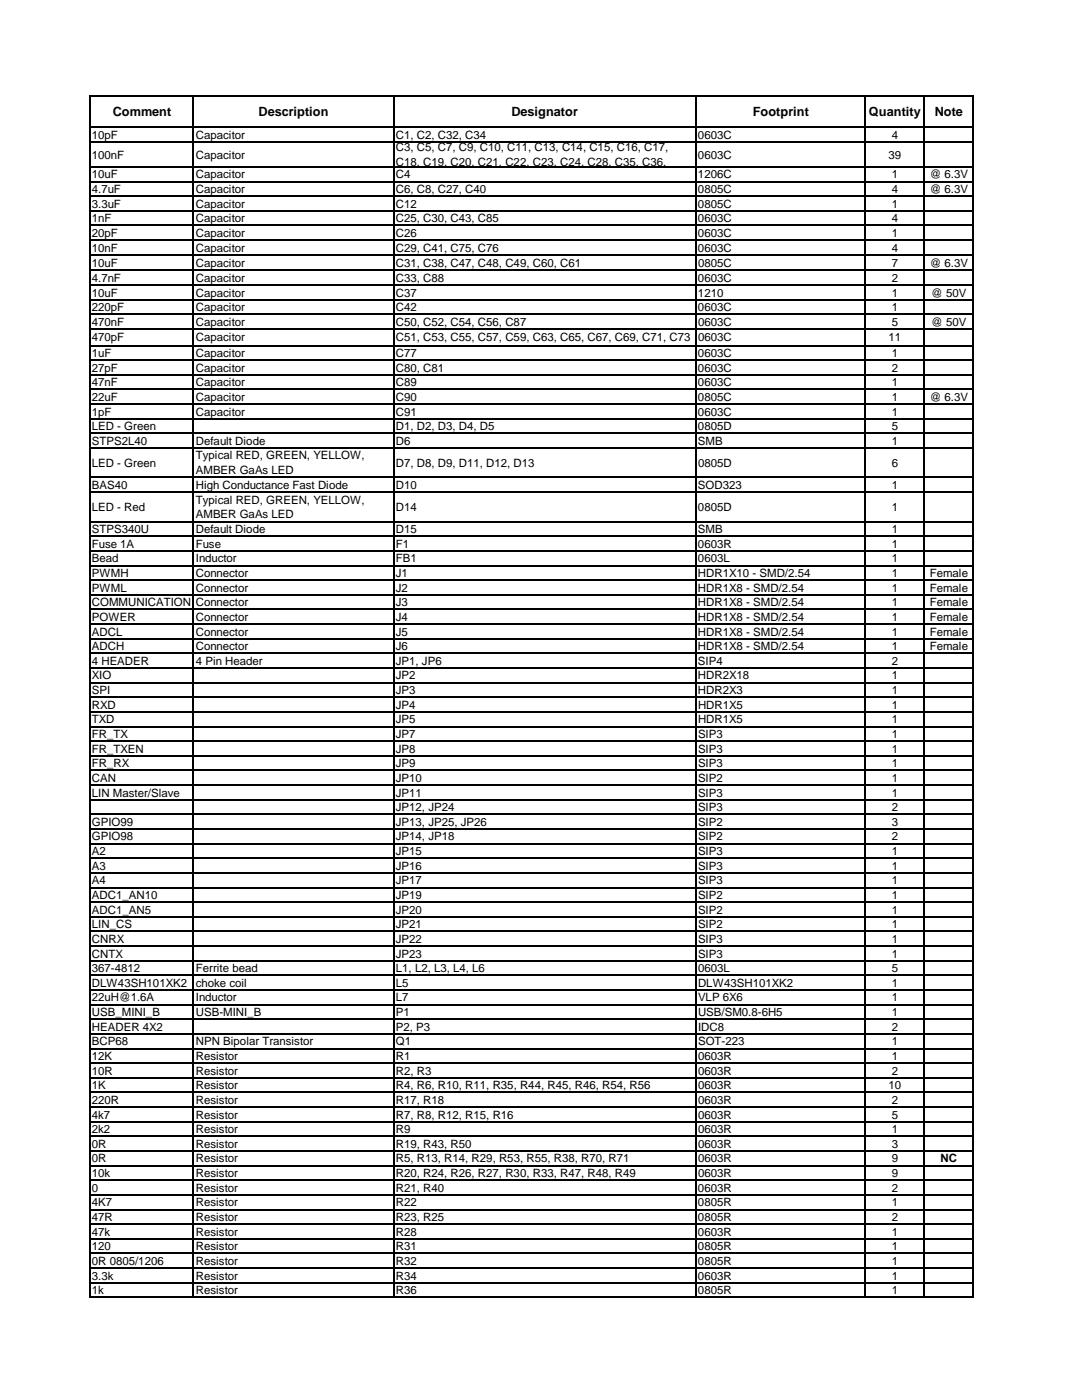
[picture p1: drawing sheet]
<svg xmlns="http://www.w3.org/2000/svg" width="216mm" height="279mm" viewBox="0 0 216 279" stroke-linecap="round" stroke-linejoin="round" font-family="sans-serif">
<defs><g id="words">
<g font-size="2.5">
<text x="22.5" y="23.2">Comment</text>
<text x="51.6" y="23.2">Description</text>
<text x="102.1" y="23.2">Designator</text>
<text x="150.2" y="23.2">Footprint</text>
<text x="173.4" y="23.2">Quantity</text>
<text x="186.5" y="23.2">Note</text>
</g>
<g font-size="2.3">
<text x="18.3" y="27.7">10pF</text>
<text x="39.1" y="27.7">Capacitor</text>
<text x="79" y="27.7">C1, C2, C32, C34</text>
<text x="139.3" y="27.7">0603C</text>
<text x="177.9" y="27.7">4</text>
<text x="18.3" y="31.7">100nF</text>
<text x="18.3" y="35.6">10uF</text>
<text x="39.1" y="31.7">Capacitor</text>
<text x="39.1" y="35.6">Capacitor</text>
<text x="79" y="30.2">C3, C5, C7, C9, C10, C11, C13, C14, C15, C16, C17,</text>
<text x="79" y="33.1">C18, C19, C20, C21, C22, C23, C24, C28, C35, C36,</text>
<text x="79" y="35.6">C4</text>
<text x="139.3" y="31.7">0603C</text>
<text x="139.3" y="35.6">1206C</text>
<text x="177.3" y="31.7">39</text>
<text x="177.9" y="35.6">1</text>
<text x="185.5" y="35.6">@ 6.3V</text>
<text x="18.3" y="38.5">4.7uF</text>
<text x="18.3" y="41.4">3.3uF</text>
<text x="39.1" y="38.5">Capacitor</text>
<text x="39.1" y="41.4">Capacitor</text>
<text x="79" y="38.5">C6, C8, C27, C40</text>
<text x="79" y="41.4">C12</text>
<text x="139.3" y="38.5">0805C</text>
<text x="139.3" y="41.4">0805C</text>
<text x="177.9" y="38.5">4</text>
<text x="177.9" y="41.4">1</text>
<text x="185.5" y="38.5">@ 6.3V</text>
<text x="18.3" y="44.4">1nF</text>
<text x="18.3" y="47.3">20pF</text>
<text x="39.1" y="47.3">Capacitor</text>
<text x="39.1" y="44.4">Capacitor</text>
<text x="79" y="47.3">C26</text>
<text x="79" y="44.4">C25, C30, C43, C85</text>
<text x="139.3" y="44.4">0603C</text>
<text x="139.3" y="47.3">0603C</text>
<text x="177.9" y="44.4">4</text>
<text x="177.9" y="47.3">1</text>
<text x="18.3" y="50.2">10nF</text>
<text x="18.3" y="53.2">10uF</text>
<text x="39.1" y="50.2">Capacitor</text>
<text x="39.1" y="53.2">Capacitor</text>
<text x="79" y="50.2">C29, C41, C75, C76</text>
<text x="79" y="53.2">C31, C38, C47, C48, C49, C60, C61</text>
<text x="139.3" y="50.2">0603C</text>
<text x="139.3" y="53.2">0805C</text>
<text x="177.9" y="50.2">4</text>
<text x="177.9" y="53.2">7</text>
<text x="185.5" y="53.2">@ 6.3V</text>
<text x="18.3" y="56.3">4.7nF</text>
<text x="18.3" y="59.2">10uF</text>
<text x="39.1" y="59.2">Capacitor</text>
<text x="39.1" y="56.3">Capacitor</text>
<text x="79" y="59.2">C37</text>
<text x="79" y="56.3">C33, C88</text>
<text x="139.3" y="56.3">0603C</text>
<text x="139.3" y="59.2">1210</text>
<text x="177.9" y="59.2">1</text>
<text x="177.9" y="56.3">2</text>
<text x="185.8" y="59.2">@ 50V</text>
<text x="18.3" y="62.1">220pF</text>
<text x="18.3" y="65">470nF</text>
<text x="39.1" y="62.1">Capacitor</text>
<text x="39.1" y="65">Capacitor</text>
<text x="79" y="62.1">C42</text>
<text x="79" y="65">C50, C52, C54, C56, C87</text>
<text x="139.3" y="62.1">0603C</text>
<text x="139.3" y="65">0603C</text>
<text x="177.9" y="62.1">1</text>
<text x="177.9" y="65">5</text>
<text x="185.8" y="65">@ 50V</text>
<text x="18.3" y="68.1">470pF</text>
<text x="18.3" y="71.2">1uF</text>
<text x="39.1" y="71.2">Capacitor</text>
<text x="39.1" y="68.1">Capacitor</text>
<text x="79" y="71.2">C77</text>
<text x="79" y="68.1">C51, C53, C55, C57, C59, C63, C65, C67, C69, C71, C73 0603C</text>
<text x="139.3" y="71.2">0603C</text>
<text x="177.3" y="68.1">11</text>
<text x="177.9" y="71.2">1</text>
<text x="18.3" y="74.2">27pF</text>
<text x="18.3" y="77.1">47nF</text>
<text x="39.1" y="74.2">Capacitor</text>
<text x="39.1" y="77.1">Capacitor</text>
<text x="79" y="74.2">C80, C81</text>
<text x="79" y="77.1">C89</text>
<text x="139.3" y="74.2">0603C</text>
<text x="139.3" y="77.1">0603C</text>
<text x="177.9" y="74.2">2</text>
<text x="177.9" y="77.1">1</text>
<text x="18.3" y="80">22uF</text>
<text x="18.3" y="82.9">1pF</text>
<text x="39.1" y="80">Capacitor</text>
<text x="39.1" y="82.9">Capacitor</text>
<text x="79" y="80">C90</text>
<text x="79" y="82.9">C91</text>
<text x="139.3" y="80">0805C</text>
<text x="139.3" y="82.9">0603C</text>
<text x="177.9" y="80">1</text>
<text x="177.9" y="82.9">1</text>
<text x="185.5" y="80">@ 6.3V</text>
<text x="18.3" y="85.9">LED - Green</text>
<text x="18.3" y="88.8">STPS2L40</text>
<text x="39.1" y="88.8">Default Diode</text>
<text x="79" y="85.9">D1, D2, D3, D4, D5</text>
<text x="79" y="88.8">D6</text>
<text x="139.3" y="85.9">0805D</text>
<text x="139.3" y="88.8">SMB</text>
<text x="177.9" y="85.9">5</text>
<text x="177.9" y="88.8">1</text>
<text x="18.3" y="93.2">LED - Green</text>
<text x="39.1" y="91.7">Typical RED, GREEN, YELLOW,</text>
<text x="39.1" y="94.6">AMBER GaAs LED</text>
<text x="79" y="93.2">D7, D8, D9, D11, D12, D13</text>
<text x="139.3" y="93.2">0805D</text>
<text x="177.9" y="93.2">6</text>
<text x="18.3" y="97.6">BAS40</text>
<text x="18.3" y="102">LED - Red</text>
<text x="39.1" y="100.5">Typical RED, GREEN, YELLOW,</text>
<text x="39.1" y="97.6">High Conductance Fast Diode</text>
<text x="79" y="102">D14</text>
<text x="79" y="97.6">D10</text>
<text x="139.3" y="97.6">SOD323</text>
<text x="139.3" y="102">0805D</text>
<text x="177.9" y="102">1</text>
<text x="177.9" y="97.6">1</text>
<text x="18.3" y="106.4">STPS340U</text>
<text x="39.1" y="103.4">AMBER GaAs LED</text>
<text x="39.1" y="106.4">Default Diode</text>
<text x="79" y="106.4">D15</text>
<text x="139.3" y="106.4">SMB</text>
<text x="177.9" y="106.4">1</text>
<text x="18.3" y="109.3">Fuse 1A</text>
<text x="18.3" y="112.2">Bead</text>
<text x="39.1" y="112.2">Inductor</text>
<text x="39.1" y="109.3">Fuse</text>
<text x="79" y="112.2">FB1</text>
<text x="79" y="109.3">F1</text>
<text x="139.3" y="109.3">0603R</text>
<text x="139.3" y="112.2">0603L</text>
<text x="177.9" y="109.3">1</text>
<text x="177.9" y="112.2">1</text>
<text x="18.3" y="115.1">PWMH</text>
<text x="18.3" y="118.1">PWML</text>
<text x="39.1" y="115.1">Connector</text>
<text x="39.1" y="118.1">Connector</text>
<text x="79" y="115.1">J1</text>
<text x="79" y="118.1">J2</text>
<text x="139.3" y="115.1">HDR1X10 - SMD/2.54</text>
<text x="139.3" y="118.1">HDR1X8 - SMD/2.54</text>
<text x="177.9" y="118.1">1</text>
<text x="177.9" y="115.1">1</text>
<text x="185.5" y="115.1">Female</text>
<text x="185.5" y="118.1">Female</text>
<text x="18.3" y="121">COMMUNICATION Connector</text>
<text x="18.3" y="123.9">POWER</text>
<text x="39.1" y="123.9">Connector</text>
<text x="79" y="123.9">J4</text>
<text x="79" y="121">J3</text>
<text x="139.3" y="121">HDR1X8 - SMD/2.54</text>
<text x="139.3" y="123.9">HDR1X8 - SMD/2.54</text>
<text x="177.9" y="121">1</text>
<text x="177.9" y="123.9">1</text>
<text x="185.5" y="121">Female</text>
<text x="185.5" y="123.9">Female</text>
<text x="18.3" y="126.8">ADCL</text>
<text x="18.3" y="129.8">ADCH</text>
<text x="39.1" y="126.8">Connector</text>
<text x="39.1" y="129.8">Connector</text>
<text x="79" y="126.8">J5</text>
<text x="79" y="129.8">J6</text>
<text x="139.3" y="126.8">HDR1X8 - SMD/2.54</text>
<text x="139.3" y="129.8">HDR1X8 - SMD/2.54</text>
<text x="177.9" y="126.8">1</text>
<text x="177.9" y="129.8">1</text>
<text x="185.5" y="126.8">Female</text>
<text x="185.5" y="129.8">Female</text>
<text x="18.3" y="132.7">4 HEADER</text>
<text x="18.3" y="135.6">XIO</text>
<text x="39.1" y="132.7">4 Pin Header</text>
<text x="79" y="135.6">JP2</text>
<text x="79" y="132.7">JP1, JP6</text>
<text x="139.3" y="132.7">SIP4</text>
<text x="139.3" y="135.6">HDR2X18</text>
<text x="177.9" y="132.7">2</text>
<text x="177.9" y="135.6">1</text>
<text x="18.3" y="138.5">SPI</text>
<text x="18.3" y="141.4">RXD</text>
<text x="79" y="138.5">JP3</text>
<text x="79" y="141.4">JP4</text>
<text x="139.3" y="138.5">HDR2X3</text>
<text x="139.3" y="141.4">HDR1X5</text>
<text x="177.9" y="138.5">1</text>
<text x="177.9" y="141.4">1</text>
<text x="18.3" y="144.4">TXD</text>
<text x="18.3" y="147.3">FR_TX</text>
<text x="79" y="144.4">JP5</text>
<text x="79" y="147.3">JP7</text>
<text x="139.3" y="144.4">HDR1X5</text>
<text x="139.3" y="147.3">SIP3</text>
<text x="177.9" y="144.4">1</text>
<text x="177.9" y="147.3">1</text>
<text x="18.3" y="150.2">FR_TXEN</text>
<text x="18.3" y="153.1">FR_RX</text>
<text x="79" y="150.2">JP8</text>
<text x="79" y="153.1">JP9</text>
<text x="139.3" y="150.2">SIP3</text>
<text x="139.3" y="153.1">SIP3</text>
<text x="177.9" y="150.2">1</text>
<text x="177.9" y="153.1">1</text>
<text x="18.3" y="156">CAN</text>
<text x="18.3" y="159">LIN Master/Slave</text>
<text x="79" y="156">JP10</text>
<text x="79" y="159">JP11</text>
<text x="79" y="161.9">JP12, JP24</text>
<text x="139.3" y="156">SIP2</text>
<text x="139.3" y="159">SIP3</text>
<text x="139.3" y="161.9">SIP3</text>
<text x="177.9" y="156">1</text>
<text x="177.9" y="159">1</text>
<text x="177.9" y="161.9">2</text>
<text x="18.3" y="164.8">GPIO99</text>
<text x="18.3" y="167.7">GPIO98</text>
<text x="79" y="164.8">JP13, JP25, JP26</text>
<text x="79" y="167.7">JP14, JP18</text>
<text x="139.3" y="164.8">SIP2</text>
<text x="139.3" y="167.7">SIP2</text>
<text x="177.9" y="164.8">3</text>
<text x="177.9" y="167.7">2</text>
<text x="18.3" y="170.6">A2</text>
<text x="18.3" y="173.6">A3</text>
<text x="79" y="170.6">JP15</text>
<text x="79" y="173.6">JP16</text>
<text x="139.3" y="170.6">SIP3</text>
<text x="139.3" y="173.6">SIP3</text>
<text x="177.9" y="170.6">1</text>
<text x="177.9" y="173.6">1</text>
<text x="18.3" y="176.5">A4</text>
<text x="18.3" y="179.4">ADC1_AN10</text>
<text x="79" y="176.5">JP17</text>
<text x="79" y="179.4">JP19</text>
<text x="139.3" y="176.5">SIP3</text>
<text x="139.3" y="179.4">SIP2</text>
<text x="177.9" y="176.5">1</text>
<text x="177.9" y="179.4">1</text>
<text x="18.3" y="182.3">ADC1_AN5</text>
<text x="18.3" y="185.3">LIN_CS</text>
<text x="79" y="182.3">JP20</text>
<text x="79" y="185.3">JP21</text>
<text x="139.3" y="182.3">SIP2</text>
<text x="139.3" y="185.3">SIP2</text>
<text x="177.9" y="182.3">1</text>
<text x="177.9" y="185.3">1</text>
<text x="18.3" y="188.2">CNRX</text>
<text x="18.3" y="191.1">CNTX</text>
<text x="79" y="188.2">JP22</text>
<text x="79" y="191.1">JP23</text>
<text x="139.3" y="188.2">SIP3</text>
<text x="139.3" y="191.1">SIP3</text>
<text x="177.9" y="188.2">1</text>
<text x="177.9" y="191.1">1</text>
<text x="18.3" y="194">367-4812</text>
<text x="18.3" y="196.9">DLW43SH101XK2</text>
<text x="39.1" y="194">Ferrite bead</text>
<text x="39.1" y="196.9">choke coil</text>
<text x="79" y="196.9">L5</text>
<text x="79" y="194">L1, L2, L3, L4, L6</text>
<text x="139.3" y="194">0603L</text>
<text x="139.3" y="196.9">DLW43SH101XK2</text>
<text x="177.9" y="194">5</text>
<text x="177.9" y="196.9">1</text>
<text x="18.3" y="199.9">22uH@1.6A</text>
<text x="18.3" y="202.8">USB_MINI_B</text>
<text x="39.1" y="199.9">Inductor</text>
<text x="39.1" y="202.8">USB-MINI_B</text>
<text x="79" y="199.9">L7</text>
<text x="79" y="202.8">P1</text>
<text x="139.3" y="199.9">VLP 6X6</text>
<text x="139.3" y="202.8">USB/SM0.8-6H5</text>
<text x="177.9" y="199.9">1</text>
<text x="177.9" y="202.8">1</text>
<text x="18.3" y="205.7">HEADER 4X2</text>
<text x="18.3" y="208.6">BCP68</text>
<text x="39.1" y="208.6">NPN Bipolar Transistor</text>
<text x="79" y="205.7">P2, P3</text>
<text x="79" y="208.6">Q1</text>
<text x="139.3" y="205.7">IDC8</text>
<text x="139.3" y="208.6">SOT-223</text>
<text x="177.9" y="208.6">1</text>
<text x="177.9" y="205.7">2</text>
<text x="18.3" y="211.5">12K</text>
<text x="18.3" y="214.5">10R</text>
<text x="39.1" y="211.5">Resistor</text>
<text x="39.1" y="214.5">Resistor</text>
<text x="79" y="211.5">R1</text>
<text x="79" y="214.5">R2, R3</text>
<text x="139.3" y="211.5">0603R</text>
<text x="139.3" y="214.5">0603R</text>
<text x="177.9" y="211.5">1</text>
<text x="177.9" y="214.5">2</text>
<text x="18.3" y="217.4">1K</text>
<text x="18.3" y="220.3">220R</text>
<text x="39.1" y="217.4">Resistor</text>
<text x="39.1" y="220.3">Resistor</text>
<text x="79" y="217.4">R4, R6, R10, R11, R35, R44, R45, R46, R54, R56</text>
<text x="79" y="220.3">R17, R18</text>
<text x="139.3" y="220.3">0603R</text>
<text x="139.3" y="217.4">0603R</text>
<text x="177.3" y="217.4">10</text>
<text x="177.9" y="220.3">2</text>
<text x="18.3" y="223.2">4k7</text>
<text x="18.3" y="226.1">2k2</text>
<text x="39.1" y="223.2">Resistor</text>
<text x="39.1" y="226.1">Resistor</text>
<text x="79" y="223.2">R7, R8, R12, R15, R16</text>
<text x="79" y="226.1">R9</text>
<text x="139.3" y="223.2">0603R</text>
<text x="139.3" y="226.1">0603R</text>
<text x="177.9" y="223.2">5</text>
<text x="177.9" y="226.1">1</text>
<text x="18.3" y="229.1">0R</text>
<text x="18.3" y="232">0R</text>
<text x="39.1" y="229.1">Resistor</text>
<text x="39.1" y="232">Resistor</text>
<text x="79" y="229.1">R19, R43, R50</text>
<text x="79" y="232">R5, R13, R14, R29, R53, R55, R38, R70, R71</text>
<text x="139.3" y="229.1">0603R</text>
<text x="139.3" y="232">0603R</text>
<text x="177.9" y="229.1">3</text>
<text x="177.9" y="232">9</text>
<text x="187.7" y="232">NC</text>
<text x="18.3" y="234.9">10k</text>
<text x="18.3" y="237.8">0</text>
<text x="39.1" y="237.8">Resistor</text>
<text x="39.1" y="234.9">Resistor</text>
<text x="79" y="234.9">R20, R24, R26, R27, R30, R33, R47, R48, R49</text>
<text x="79" y="237.8">R21, R40</text>
<text x="139.3" y="237.8">0603R</text>
<text x="139.3" y="234.9">0603R</text>
<text x="177.9" y="237.8">2</text>
<text x="177.9" y="234.9">9</text>
<text x="18.3" y="240.7">4K7</text>
<text x="18.3" y="243.7">47R</text>
<text x="39.1" y="240.7">Resistor</text>
<text x="39.1" y="243.7">Resistor</text>
<text x="79" y="240.7">R22</text>
<text x="79" y="243.7">R23, R25</text>
<text x="139.3" y="240.7">0805R</text>
<text x="139.3" y="243.7">0805R</text>
<text x="177.9" y="240.7">1</text>
<text x="177.9" y="243.7">2</text>
<text x="18.3" y="246.6">47k</text>
<text x="18.3" y="249.5">120</text>
<text x="39.1" y="246.6">Resistor</text>
<text x="39.1" y="249.5">Resistor</text>
<text x="79" y="246.6">R28</text>
<text x="79" y="249.5">R31</text>
<text x="139.3" y="246.6">0603R</text>
<text x="139.3" y="249.5">0805R</text>
<text x="177.9" y="246.6">1</text>
<text x="177.9" y="249.5">1</text>
<text x="18.3" y="252.4">0R 0805/1206</text>
<text x="18.3" y="255.4">3.3k</text>
<text x="39.1" y="255.4">Resistor</text>
<text x="39.1" y="252.4">Resistor</text>
<text x="79" y="255.4">R34</text>
<text x="79" y="252.4">R32</text>
<text x="139.3" y="252.4">0805R</text>
<text x="139.3" y="255.4">0603R</text>
<text x="177.9" y="252.4">1</text>
<text x="177.9" y="255.4">1</text>
<text x="18.3" y="258.3">1k</text>
<text x="39.1" y="258.3">Resistor</text>
<text x="79" y="258.3">R36</text>
<text x="139.3" y="258.3">0805R</text>
<text x="177.9" y="258.3">1</text>
</g>
</g></defs>
<g fill="none" stroke="#000" stroke-width=".25">
<path d="M17.9 19.1v239.9M18 19.2h176.2M38.6 19.3v239.7M78.5 19.3v239.7M138.8 19.3v239.7M172.6 19.3v239.7M184.3 19.3v239.7M194.1 19.3v239.7M18 25.4h176.2M18 28.4h176.2M18 33.3h176.2M18 36.2h176.2"/>
<path d="M18 39.2h176.2M18 42.1h176.2M18 45h176.2M18 47.9h176.2M18 50.8h176.2M18 54h176.2M18 56.9h176.2M18 59.8h176.2M18 62.7h176.2M18 65.7h176.2M18 69h176.2M18 71.9h176.2"/>
<path d="M18 74.8h176.2M18 77.7h176.2M18 80.6h176.2M18 83.6h176.2M18 86.5h176.2M18 89.4h176.2M18 95.3h176.2M18 98.2h176.2M18 104.1h176.2M18 107h176.2M18 109.9h176.2M18 112.9h176.2"/>
<path d="M18 115.8h176.2M18 118.7h176.2M18 121.6h176.2M18 124.5h176.2M18 127.5h176.2M18 130.4h176.2M18 133.3h176.2M18 136.2h176.2M18 139.1h176.2M18 142.1h176.2M18 145h176.2M18 147.9h176.2"/>
<path d="M18 150.8h176.2M18 153.8h176.2M18 156.7h176.2M18 159.6h176.2M18 162.5h176.2M18 165.4h176.2M18 168.4h176.2M18 171.3h176.2M18 174.2h176.2M18 177.1h176.2M18 180h176.2M18 183h176.2"/>
<path d="M18 185.9h176.2M18 188.8h176.2M18 191.7h176.2M18 194.6h176.2M18 197.6h176.2M18 200.5h176.2M18 203.4h176.2M18 206.3h176.2M18 209.3h176.2M18 212.2h176.2M18 215.1h176.2M18 218h176.2"/>
<path d="M18 220.9h176.2M18 223.9h176.2M18 226.8h176.2M18 229.7h176.2M18 232.6h176.2M18 235.5h176.2M18 238.5h176.2M18 241.4h176.2M18 244.3h176.2M18 247.2h176.2M18 250.1h176.2M18 253.1h176.2"/>
<path d="M18 256h176.2M18 258.9h176.2"/>
</g>
<use href="#words"/>
</svg>
